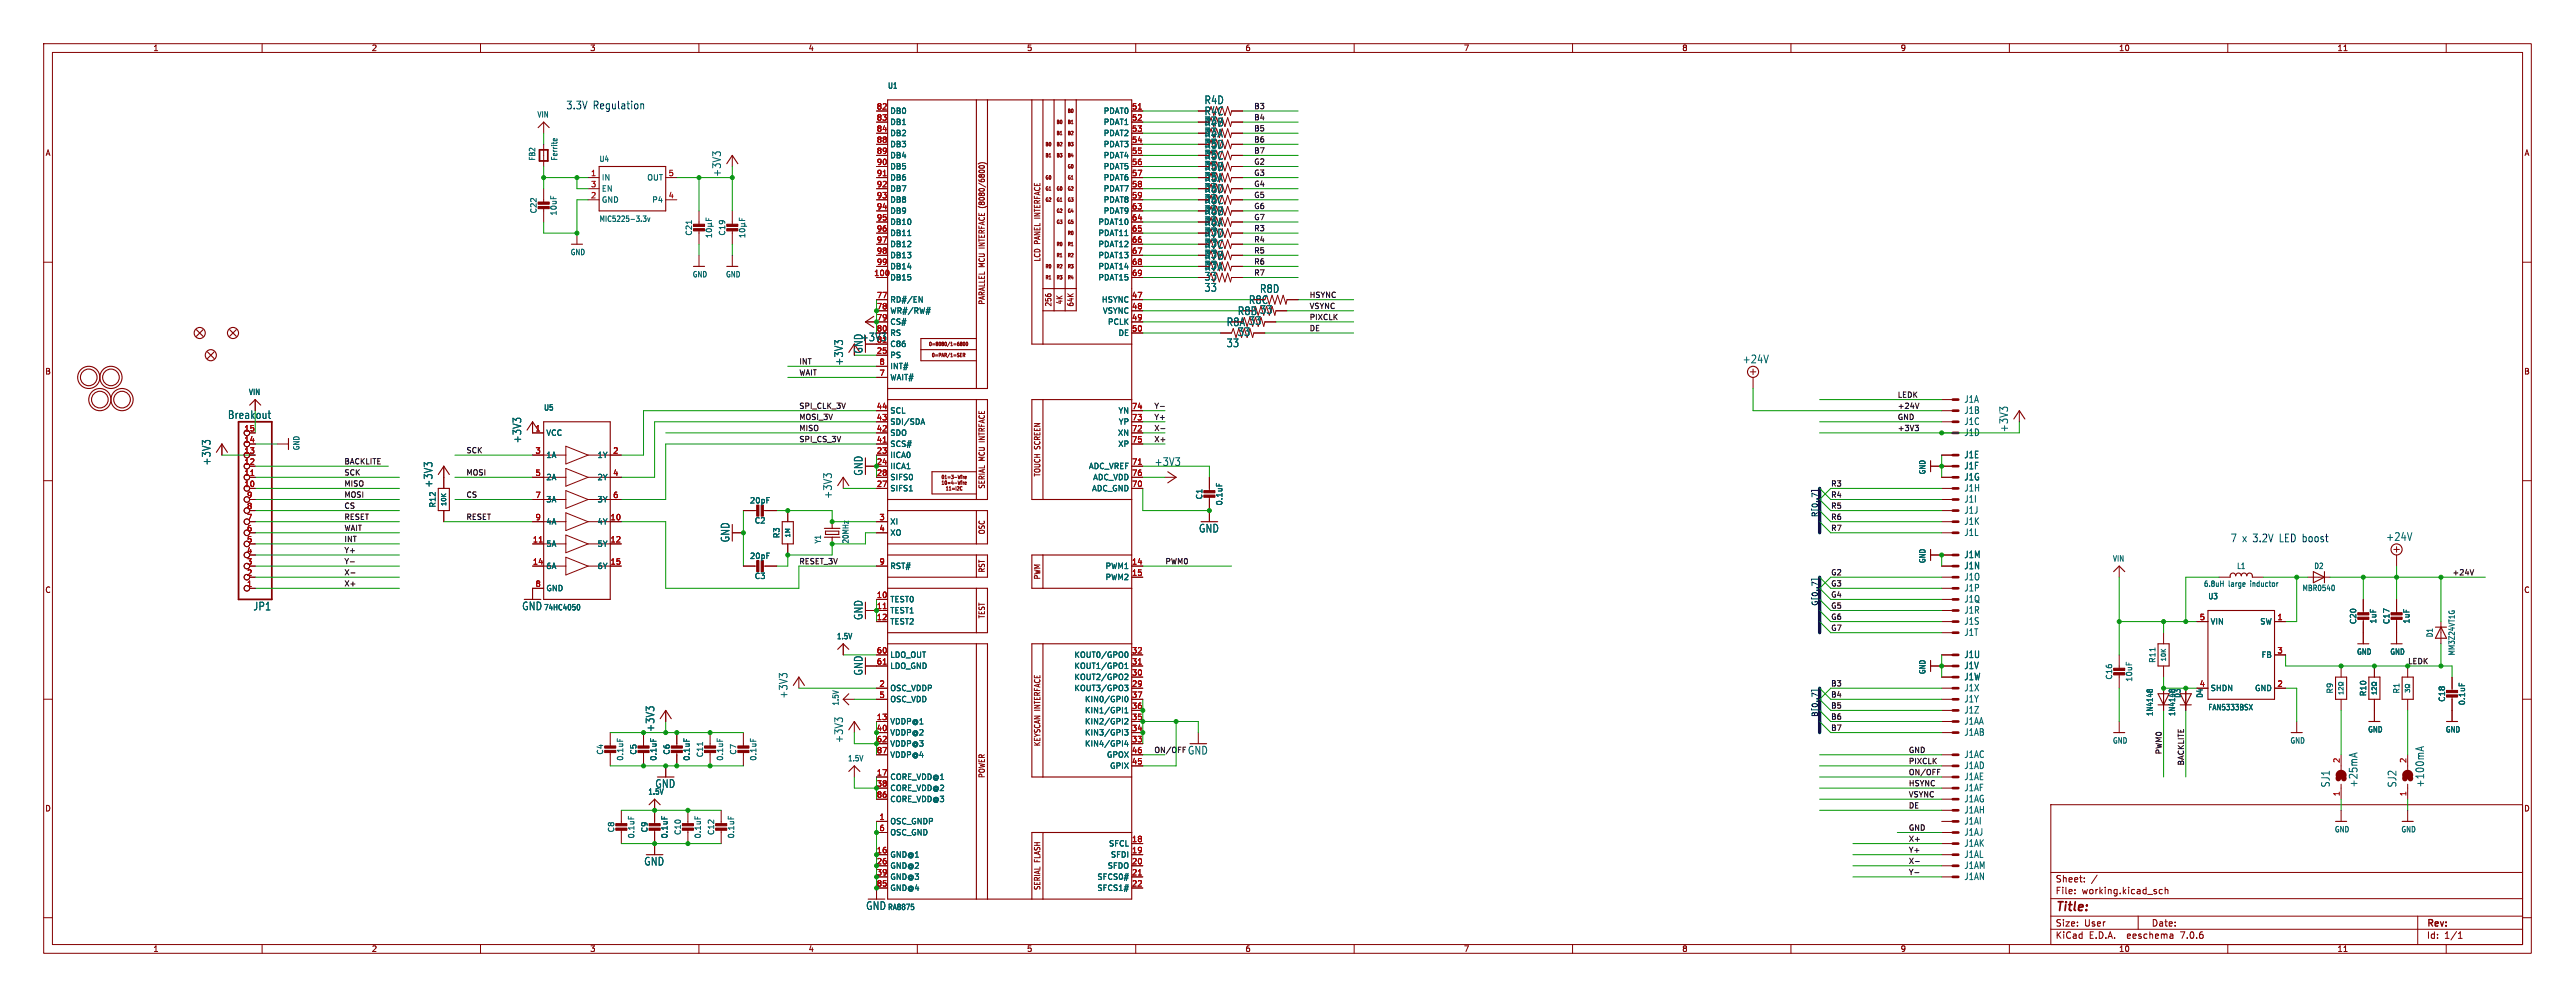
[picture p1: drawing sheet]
<svg xmlns="http://www.w3.org/2000/svg" width="589mm" height="228mm" viewBox="0 0 589 228" stroke-linecap="round" stroke-linejoin="round" font-family="sans-serif">
<defs><g id="words">
<text font-size="2.8" fill="#840000" x="470.5" y="209">Title:</text>
<g font-size="2.5" fill="#0000c2">
<text x="129.5" y="25.2">3.3V</text>
<text x="135.7" y="25.2">Regulation</text>
<text x="510.5" y="124.2">7 x 3.2V</text>
<text x="522" y="124.2">LED boost</text>
</g>
<g font-size="2.5" fill="#006464">
<text x="275.6" y="26.6">R4C</text>
<text x="275.6" y="24">R4D</text>
<text x="275.6" y="28.8">33</text>
<text x="275.6" y="29.1">R4B</text>
<text x="275.6" y="31.7">R4A</text>
<text x="275.6" y="31.4">33</text>
<text x="275.6" y="34.2">R5D</text>
<text x="275.6" y="33.9">33</text>
<text x="165.2" y="40.6" transform="rotate(-90 165.2 40.6)">+3V3</text>
<text x="275.6" y="36.5">33</text>
<text x="275.6" y="39">33</text>
<text x="275.6" y="36.7">R5C</text>
<text x="275.6" y="41.5">33</text>
<text x="275.6" y="39.3">R5B</text>
<text x="275.6" y="41.8">R5A</text>
<text x="275.6" y="44.4">R6D</text>
<text x="275.6" y="46.9">R6C</text>
<text x="275.6" y="44.1">33</text>
<text x="275.6" y="46.6">33</text>
<text x="275.6" y="52">R6A</text>
<text x="275.6" y="49.2">33</text>
<text x="275.6" y="51.7">33</text>
<text x="275.6" y="49.4">R6B</text>
<text x="275.6" y="56.8">33</text>
<text x="275.6" y="54.5">R7D</text>
<text x="275.6" y="59.3">33</text>
<text x="275.6" y="59.6">R7B</text>
<text x="275.6" y="57.1">R7C</text>
<text x="275.6" y="54.2">33</text>
<text x="275.6" y="64.4">33</text>
<text x="275.6" y="62.1">R7A</text>
<text x="275.6" y="61.9">33</text>
<text x="275.6" y="66.9">33</text>
<text x="288.3" y="67.2">R8D</text>
<text x="283.3" y="72.3">R8B 33</text>
<text x="283.3" y="77.1">33</text>
<text x="193.2" y="83.8" transform="rotate(-90 193.2 83.8)">+3V3</text>
<text x="196.9" y="78.3">+3V3</text>
<text x="197.7" y="81" transform="rotate(-90 197.7 81)">GND</text>
<text x="280.7" y="79.6">33</text>
<text x="398.8" y="83.3">+24V</text>
<text x="52.1" y="96.1">Breakout</text>
<text x="119.5" y="101.5" transform="rotate(-90 119.5 101.5)">+3V3</text>
<text x="459.9" y="99" transform="rotate(-90 459.9 99)">+3V3</text>
<text x="48.4" y="106.6" transform="rotate(-90 48.4 106.6)">+3V3</text>
<text x="264.2" y="106.8">+3V3</text>
<text x="99.2" y="111.7" transform="rotate(-90 99.2 111.7)">+3V3</text>
<text x="197.7" y="109" transform="rotate(-90 197.7 109)">GND</text>
<text x="190.6" y="114.2" transform="rotate(-90 190.6 114.2)">+3V3</text>
<text x="167.2" y="124.2" transform="rotate(-90 167.2 124.2)">GND</text>
<text x="274.4" y="122.1">GND</text>
<text x="546.2" y="124">+24V</text>
<text x="57.9" y="139.9">JP1</text>
<text x="119.4" y="139.8">GND</text>
<text x="197.7" y="142" transform="rotate(-90 197.7 142)">GND</text>
<text x="197.7" y="154.7" transform="rotate(-90 197.7 154.7)">GND</text>
<text x="180.5" y="160" transform="rotate(-90 180.5 160)">+3V3</text>
<text x="150" y="167.6" transform="rotate(-90 150 167.6)">+3V3</text>
<text x="193.2" y="170.1" transform="rotate(-90 193.2 170.1)">+3V3</text>
<text x="271.8" y="172.9">GND</text>
<text x="149.9" y="180.5">GND</text>
<text x="533.5" y="180.3" transform="rotate(-90 533.5 180.3)">SJ1</text>
<text x="539.9" y="180.3" transform="rotate(-90 539.9 180.3)">+25mA</text>
<text x="548.8" y="180.3" transform="rotate(-90 548.8 180.3)">SJ2</text>
<text x="555.1" y="180.3" transform="rotate(-90 555.1 180.3)">+100mA</text>
<text x="147.4" y="198.3">GND</text>
<text x="198.2" y="208.4">GND</text>
</g>
<g font-size="2.5" fill="#840000">
<text x="285.8" y="69.8">R8C</text>
<text x="280.7" y="74.8">R8A 33</text>
</g>
<g font-size="2.1" fill="#006464">
<text x="449.6" y="92.4">J1A</text>
<text x="449.6" y="94.9">J1B</text>
<text x="449.6" y="97.4">J1C</text>
<text x="449.6" y="100">J1D</text>
<text x="449.6" y="107.6">J1F</text>
<text x="449.6" y="105.1">J1E</text>
<text x="449.6" y="110.1">J1G</text>
<text x="449.6" y="112.7">J1H</text>
<text x="449.6" y="117.8">J1J</text>
<text x="449.6" y="115.2">J1I</text>
<text x="449.6" y="122.8">J1L</text>
<text x="449.6" y="120.3">J1K</text>
<text x="449.6" y="127.9">J1M</text>
<text x="449.6" y="130.5">J1N</text>
<text x="449.6" y="135.5">J1P</text>
<text x="449.6" y="133">J1O</text>
<text x="449.6" y="138.1">J1Q</text>
<text x="449.6" y="140.6">J1R</text>
<text x="449.6" y="143.2">J1S</text>
<text x="449.6" y="145.7">J1T</text>
<text x="449.6" y="155.9">J1W</text>
<text x="449.6" y="153.3">J1V</text>
<text x="449.6" y="150.8">J1U</text>
<text x="449.6" y="160.9">J1Y</text>
<text x="449.6" y="158.4">J1X</text>
<text x="449.6" y="163.5">J1Z</text>
<text x="449.6" y="166">J1AA</text>
<text x="449.6" y="173.6">J1AC</text>
<text x="449.6" y="168.6">J1AB</text>
<text x="449.6" y="178.7">J1AE</text>
<text x="449.6" y="176.2">J1AD</text>
<text x="449.6" y="183.8">J1AG</text>
<text x="449.6" y="181.3">J1AF</text>
<text x="449.6" y="191.4">J1AJ</text>
<text x="449.6" y="188.9">J1AI</text>
<text x="449.6" y="186.3">J1AH</text>
<text x="449.6" y="194">J1AK</text>
<text x="449.6" y="196.5">J1AL</text>
<text x="449.6" y="199">J1AM</text>
<text x="449.6" y="201.6">J1AN</text>
</g>
<g font-size="2.1" fill="#840000">
<text x="470.5" y="202.1">Sheet:</text>
<text x="470.5" y="204.8">File:</text>
<text x="476.6" y="204.8">working.kicad_sch</text>
<text x="470.5" y="215">KiCad</text>
<text x="470.5" y="212.2">Size:</text>
<text x="477.1" y="212.2">User</text>
<text x="478.2" y="215">E.D.A.</text>
<text x="487.1" y="215">eeschema</text>
<text x="492.5" y="212.2">Date:</text>
<text x="499.5" y="215">7.0.6</text>
<text x="555.5" y="212.4">Rev:</text>
<text x="555.5" y="215">Id:</text>
<text x="559.6" y="215">1/1</text>
</g>
<g font-size="1.8" fill="#840000">
<text x="35" y="11.9">1</text>
<text x="85" y="11.9">2</text>
<text x="135" y="11.9">3</text>
<text x="185" y="11.9">4</text>
<text x="235" y="11.9">5</text>
<text x="285" y="11.9">6</text>
<text x="335" y="11.9">7</text>
<text x="385" y="11.9">8</text>
<text x="435" y="11.9">9</text>
<text x="485" y="11.9">10</text>
<text x="535" y="11.9">11</text>
<text x="10.3" y="35.9">A</text>
<text x="577.8" y="35.9">A</text>
<text x="225.7" y="56.4" transform="rotate(-90 225.7 56.4)">INTERFACE (8080/6800)</text>
<text x="238.4" y="60.1" transform="rotate(-90 238.4 60.1)">LCD PANEL INTERFACE</text>
<text x="225.7" y="69.9" transform="rotate(-90 225.7 69.9)">PARALLEL MCU</text>
<text x="241" y="70.3" transform="rotate(-90 241 70.3)">256</text>
<text x="243.5" y="69.8" transform="rotate(-90 243.5 69.8)">4K</text>
<text x="246.1" y="70.4" transform="rotate(-90 246.1 70.4)">64K</text>
<text x="10.3" y="85.9">B</text>
<text x="577.7" y="85.9">B</text>
<text x="225.7" y="100.7" transform="rotate(-90 225.7 100.7)">INTRFACE</text>
<text x="225.7" y="112.1" transform="rotate(-90 225.7 112.1)">SERIAL MCU</text>
<text x="238.4" y="109.3" transform="rotate(-90 238.4 109.3)">TOUCH SCREEN</text>
<text x="225.7" y="122.5" transform="rotate(-90 225.7 122.5)">OSC</text>
<text x="225.7" y="131.2" transform="rotate(-90 225.7 131.2)">RST</text>
<text x="10.3" y="135.9">C</text>
<text x="238.4" y="132.8" transform="rotate(-90 238.4 132.8)">PWM</text>
<text x="577.7" y="135.9">C</text>
<text x="225.7" y="141.7" transform="rotate(-90 225.7 141.7)">TEST</text>
<text x="238.4" y="171" transform="rotate(-90 238.4 171)">KEYSCAN INTERFACE</text>
<text x="225.7" y="178.2" transform="rotate(-90 225.7 178.2)">POWER</text>
<text x="10.3" y="185.9">D</text>
<text x="577.7" y="185.9">D</text>
<text x="238.4" y="203.9" transform="rotate(-90 238.4 203.9)">SERIAL FLASH</text>
<text x="35" y="218">1</text>
<text x="85" y="218">2</text>
<text x="135" y="218">3</text>
<text x="185" y="218">4</text>
<text x="235" y="218">5</text>
<text x="285" y="218">6</text>
<text x="335" y="218">7</text>
<text x="385" y="218">8</text>
<text x="435" y="218">9</text>
<text x="485" y="218">10</text>
<text x="535" y="218">11</text>
</g>
<g font-size="1.8" fill="#006464">
<text x="203.2" y="20.5">U1</text>
<text x="122.9" y="27.1">VIN</text>
<text x="203.7" y="26.3">DB0</text>
<text x="203.7" y="28.8">DB1</text>
<text x="252.6" y="26.3">PDAT0</text>
<text x="252.6" y="28.8">PDAT1</text>
<text x="203.7" y="31.3">DB2</text>
<text x="203.7" y="33.9">DB3</text>
<text x="252.6" y="31.3">PDAT2</text>
<text x="252.6" y="33.9">PDAT3</text>
<text x="122.7" y="36.9" transform="rotate(-90 122.7 36.9)">FB2</text>
<text x="127.8" y="36.9" transform="rotate(-90 127.8 36.9)">Ferrite</text>
<text x="137.1" y="37.3">U4</text>
<text x="137.7" y="41.5">IN</text>
<text x="148.1" y="41.5">OUT</text>
<text x="203.7" y="36.4">DB4</text>
<text x="203.7" y="39">DB5</text>
<text x="203.7" y="41.5">DB6</text>
<text x="252.6" y="36.4">PDAT4</text>
<text x="252.6" y="39">PDAT5</text>
<text x="252.6" y="41.5">PDAT6</text>
<text x="137.7" y="46.6">GND</text>
<text x="137.7" y="44">EN</text>
<text x="149.2" y="46.6">P4</text>
<text x="203.7" y="44">DB7</text>
<text x="203.7" y="46.6">DB8</text>
<text x="252.6" y="44">PDAT7</text>
<text x="252.6" y="46.6">PDAT8</text>
<text x="123" y="49" transform="rotate(-90 123 49)">C22</text>
<text x="127.6" y="49.4" transform="rotate(-90 127.6 49.4)">10uF</text>
<text x="137.1" y="51">MIC5225-3.3v</text>
<text x="203.7" y="49.1">DB9</text>
<text x="203.7" y="51.7">DB10</text>
<text x="251.4" y="51.7">PDAT10</text>
<text x="252.6" y="49.1">PDAT9</text>
<text x="130.5" y="58.6">GND</text>
<text x="158.6" y="54" transform="rotate(-90 158.6 54)">C21</text>
<text x="166.2" y="54" transform="rotate(-90 166.2 54)">C19</text>
<text x="203.7" y="54.2">DB11</text>
<text x="203.7" y="56.7">DB12</text>
<text x="203.7" y="59.3">DB13</text>
<text x="251.4" y="54.2">PDAT11</text>
<text x="251.4" y="56.7">PDAT12</text>
<text x="251.4" y="59.3">PDAT13</text>
<text x="158.5" y="63.7">GND</text>
<text x="166.1" y="63.7">GND</text>
<text x="203.7" y="64.4">DB15</text>
<text x="203.7" y="61.8">DB14</text>
<text x="251.4" y="61.8">PDAT14</text>
<text x="251.4" y="64.4">PDAT15</text>
<text x="203.7" y="69.4">RD#/EN</text>
<text x="203.7" y="72">WR#/RW#</text>
<text x="252.1" y="69.4">HSYNC</text>
<text x="252.4" y="72">VSYNC</text>
<text x="200.6" y="75.9">80</text>
<text x="203.7" y="74.5">CS#</text>
<text x="203.7" y="77.1">RS</text>
<text x="253.5" y="74.5">PCLK</text>
<text x="256" y="77.1">DE</text>
<text x="200.6" y="78.5">81</text>
<text x="203.7" y="82.1">PS</text>
<text x="203.7" y="79.6">C86</text>
<text x="203.7" y="87.2">WAIT#</text>
<text x="203.7" y="84.7">INT#</text>
<text x="56.9" y="90.6">VIN</text>
<text x="124.4" y="94.1">U5</text>
<text x="203.7" y="94.8">SCL</text>
<text x="256" y="94.8">YN</text>
<text x="125" y="99.9">VCC</text>
<text x="203.7" y="99.9">SDO</text>
<text x="203.7" y="97.4">SDI/SDA</text>
<text x="255.8" y="99.9">XN</text>
<text x="256" y="97.4">YP</text>
<text x="68.7" y="103.2" transform="rotate(-90 68.7 103.2)">GND</text>
<text x="125" y="105">1A</text>
<text x="136.7" y="105">1Y</text>
<text x="203.7" y="105">IICA0</text>
<text x="203.7" y="107.5">IICA1</text>
<text x="203.7" y="102.5">SCS#</text>
<text x="249.2" y="107.5">ADC_VREF</text>
<text x="255.9" y="102.5">XP</text>
<text x="125" y="110.1">2A</text>
<text x="136.7" y="110.1">2Y</text>
<text x="203.7" y="112.6">SIFS1</text>
<text x="203.7" y="110.1">SIFS0</text>
<text x="249.9" y="112.6">ADC_GND</text>
<text x="250.1" y="110.1">ADC_VDD</text>
<text x="441" y="108.7" transform="rotate(-90 441 108.7)">GND</text>
<text x="99.9" y="116.2" transform="rotate(-90 99.9 116.2)">R12</text>
<text x="125" y="115.2">3A</text>
<text x="136.7" y="115.2">3Y</text>
<text x="171.6" y="115.4">20pF</text>
<text x="172.7" y="120">C2</text>
<text x="275.4" y="114.4" transform="rotate(-90 275.4 114.4)">C1</text>
<text x="280" y="115.8" transform="rotate(-90 280 115.8)">0.1uF</text>
<text x="125" y="125.3">5A</text>
<text x="125" y="120.2">4A</text>
<text x="136.7" y="120.2">4Y</text>
<text x="136.7" y="125.3">5Y</text>
<text x="178.7" y="123.3" transform="rotate(-90 178.7 123.3)">R3</text>
<text x="188.1" y="124.5" transform="rotate(-90 188.1 124.5)">Y1</text>
<text x="194.5" y="124.5" transform="rotate(-90 194.5 124.5)">20MHz</text>
<text x="203.7" y="120.2">XI</text>
<text x="203.7" y="122.8">XO</text>
<text x="125" y="130.4">6A</text>
<text x="136.7" y="130.4">6Y</text>
<text x="171.6" y="128.1">20pF</text>
<text x="203.7" y="130.4">RST#</text>
<text x="253" y="130.4">PWM1</text>
<text x="441" y="129" transform="rotate(-90 441 129)">GND</text>
<text x="483.6" y="128.7">VIN</text>
<text x="512" y="130.4">L1</text>
<text x="529.7" y="130.4">D2</text>
<text x="125" y="135.5">GND</text>
<text x="172.7" y="132.7">C3</text>
<text x="253" y="132.9">PWM2</text>
<text x="504.4" y="134.5">6.8uH</text>
<text x="505.4" y="137.3">U3</text>
<text x="510.2" y="134.5">large</text>
<text x="515.3" y="134.5">inductor</text>
<text x="527" y="135.4">MBR0540</text>
<text x="124.4" y="139.9">74HC4050</text>
<text x="203.7" y="138">TEST0</text>
<text x="203.7" y="140.6">TEST1</text>
<text x="203.7" y="143.1">TEST2</text>
<text x="506" y="143.1">VIN</text>
<text x="517.3" y="143.1">SW</text>
<text x="539.6" y="142.9" transform="rotate(-90 539.6 142.9)">C20</text>
<text x="544.2" y="142.8" transform="rotate(-90 544.2 142.8)">1uF</text>
<text x="547.2" y="142.9" transform="rotate(-90 547.2 142.9)">C17</text>
<text x="551.8" y="142.8" transform="rotate(-90 551.8 142.8)">1uF</text>
<text x="191.5" y="146.5">1.5V</text>
<text x="557.1" y="146" transform="rotate(-90 557.1 146)">D1</text>
<text x="203.7" y="150.7">LDO_OUT</text>
<text x="203.7" y="153.3">LDO_GND</text>
<text x="245.9" y="155.8">KOUT2/GPO2</text>
<text x="245.9" y="153.3">KOUT1/GPO1</text>
<text x="245.9" y="150.7">KOUT0/GPO0</text>
<text x="441" y="154.4" transform="rotate(-90 441 154.4)">GND</text>
<text x="483.7" y="155.6" transform="rotate(-90 483.7 155.6)">C16</text>
<text x="493.6" y="151.8" transform="rotate(-90 493.6 151.8)">R11</text>
<text x="517.6" y="150.7">FB</text>
<text x="539.5" y="150">GND</text>
<text x="547.1" y="150">GND</text>
<text x="562.2" y="150.1" transform="rotate(-90 562.2 150.1)">MM3Z24VT1G</text>
<text x="192.2" y="161.6" transform="rotate(-90 192.2 161.6)">1.5V</text>
<text x="203.7" y="158.3">OSC_VDDP</text>
<text x="203.7" y="160.9">OSC_VDD</text>
<text x="245.9" y="158.3">KOUT3/GPO3</text>
<text x="248.3" y="160.9">KIN0/GPI0</text>
<text x="488.3" y="156.1" transform="rotate(-90 488.3 156.1)">10uF</text>
<text x="499.4" y="159.8" transform="rotate(-90 499.4 159.8)">D3</text>
<text x="504.5" y="159.8" transform="rotate(-90 504.5 159.8)">D4</text>
<text x="506" y="158.3">SHDN</text>
<text x="516.1" y="158.3">GND</text>
<text x="534.3" y="158.8" transform="rotate(-90 534.3 158.8)">R9</text>
<text x="541.9" y="159.4" transform="rotate(-90 541.9 159.4)">R10</text>
<text x="549.5" y="158.8" transform="rotate(-90 549.5 158.8)">R1</text>
<text x="559.9" y="160.7" transform="rotate(-90 559.9 160.7)">C18</text>
<text x="564.5" y="161.5" transform="rotate(-90 564.5 161.5)">0.1uF</text>
<text x="203.7" y="166">VDDP@1</text>
<text x="248.3" y="166">KIN2/GPI2</text>
<text x="248.3" y="163.4">KIN1/GPI1</text>
<text x="493" y="164" transform="rotate(-90 493 164)">1N4148</text>
<text x="498.1" y="164" transform="rotate(-90 498.1 164)">1N4148</text>
<text x="505.4" y="162.7">FAN5333BSX</text>
<text x="542" y="167.8">GND</text>
<text x="559.8" y="167.8">GND</text>
<text x="138.3" y="172.8" transform="rotate(-90 138.3 172.8)">C4</text>
<text x="145.9" y="172.8" transform="rotate(-90 145.9 172.8)">C5</text>
<text x="153.5" y="172.8" transform="rotate(-90 153.5 172.8)">C6</text>
<text x="161.1" y="173.4" transform="rotate(-90 161.1 173.4)">C11</text>
<text x="168.8" y="172.8" transform="rotate(-90 168.8 172.8)">C7</text>
<text x="203.7" y="168.5">VDDP@2</text>
<text x="203.7" y="171">VDDP@3</text>
<text x="203.7" y="173.6">VDDP@4</text>
<text x="248.3" y="171">KIN4/GPI4</text>
<text x="248.3" y="168.5">KIN3/GPI3</text>
<text x="253.3" y="173.6">GPOX</text>
<text x="483.6" y="170.3">GND</text>
<text x="524.2" y="170.3">GND</text>
<text x="142.9" y="174.2" transform="rotate(-90 142.9 174.2)">0.1uF</text>
<text x="150.5" y="174.2" transform="rotate(-90 150.5 174.2)">0.1uF</text>
<text x="158.1" y="174.2" transform="rotate(-90 158.1 174.2)">0.1uF</text>
<text x="165.7" y="174.2" transform="rotate(-90 165.7 174.2)">0.1uF</text>
<text x="173.3" y="174.2" transform="rotate(-90 173.3 174.2)">0.1uF</text>
<text x="194" y="174.4">1.5V</text>
<text x="203.7" y="178.7">CORE_VDD@1</text>
<text x="254" y="176.1">GPIX</text>
<text x="148.3" y="182">1.5V</text>
<text x="203.7" y="181.2">CORE_VDD@2</text>
<text x="203.7" y="183.7">CORE_VDD@3</text>
<text x="140.8" y="190.6" transform="rotate(-90 140.8 190.6)">C8</text>
<text x="145.4" y="192" transform="rotate(-90 145.4 192)">0.1uF</text>
<text x="148.4" y="190.6" transform="rotate(-90 148.4 190.6)">C9</text>
<text x="153" y="192" transform="rotate(-90 153 192)">0.1uF</text>
<text x="156.1" y="191.2" transform="rotate(-90 156.1 191.2)">C10</text>
<text x="160.6" y="192" transform="rotate(-90 160.6 192)">0.1uF</text>
<text x="163.7" y="191.2" transform="rotate(-90 163.7 191.2)">C12</text>
<text x="168.3" y="192" transform="rotate(-90 168.3 192)">0.1uF</text>
<text x="203.7" y="188.8">OSC_GNDP</text>
<text x="203.7" y="191.4">OSC_GND</text>
<text x="534.4" y="190.7">GND</text>
<text x="549.6" y="190.7">GND</text>
<text x="203.7" y="196.4">GND@1</text>
<text x="253.8" y="193.9">SFCL</text>
<text x="254.2" y="196.4">SFDI</text>
<text x="203.7" y="199">GND@2</text>
<text x="203.7" y="201.5">GND@3</text>
<text x="251.1" y="201.5">SFCS0#</text>
<text x="253.5" y="199">SFDO</text>
<text x="203.2" y="208.4">RA8875</text>
<text x="203.7" y="204.1">GND@4</text>
<text x="251.1" y="204.1">SFCS1#</text>
</g>
<g font-size="1.8" fill="#a90000">
<text x="200.6" y="25.1">82</text>
<text x="200.6" y="27.7">83</text>
<text x="259" y="25.1">51</text>
<text x="259" y="27.7">52</text>
<text x="200.6" y="30.2">84</text>
<text x="200.6" y="32.8">88</text>
<text x="200.6" y="35.3">89</text>
<text x="259" y="30.2">53</text>
<text x="259" y="32.8">54</text>
<text x="259" y="35.3">55</text>
<text x="135.2" y="40.4">1</text>
<text x="153" y="40.4">5</text>
<text x="200.6" y="37.8">90</text>
<text x="200.6" y="40.4">91</text>
<text x="259" y="37.8">56</text>
<text x="259" y="40.4">57</text>
<text x="135.2" y="45.5">2</text>
<text x="135.2" y="42.9">3</text>
<text x="153" y="45.5">4</text>
<text x="200.6" y="42.9">92</text>
<text x="200.6" y="45.5">93</text>
<text x="259" y="42.9">58</text>
<text x="259" y="45.5">59</text>
<text x="200.6" y="48">94</text>
<text x="200.6" y="50.5">95</text>
<text x="200.6" y="53.1">96</text>
<text x="259" y="48">63</text>
<text x="259" y="50.5">64</text>
<text x="259" y="53.1">65</text>
<text x="200.6" y="55.6">97</text>
<text x="200.6" y="58.2">98</text>
<text x="259" y="55.6">66</text>
<text x="259" y="58.2">67</text>
<text x="200" y="63.2">100</text>
<text x="200.6" y="60.7">99</text>
<text x="259" y="60.7">68</text>
<text x="259" y="63.2">69</text>
<text x="200.6" y="68.3">77</text>
<text x="200.6" y="70.9">78</text>
<text x="259" y="68.3">47</text>
<text x="259" y="70.9">48</text>
<text x="200.6" y="73.4">79</text>
<text x="259" y="73.4">49</text>
<text x="259" y="75.9">50</text>
<text x="200.6" y="81">25</text>
<text x="201.2" y="83.6">8</text>
<text x="201.2" y="86.1">7</text>
<text x="200.6" y="93.7">44</text>
<text x="259" y="93.7">74</text>
<text x="55.8" y="101.3">14</text>
<text x="55.8" y="98.8">15</text>
<text x="122.5" y="98.8">1</text>
<text x="200.6" y="101.3">41</text>
<text x="200.6" y="98.8">42</text>
<text x="200.6" y="96.3">43</text>
<text x="259" y="98.8">72</text>
<text x="259" y="96.3">73</text>
<text x="259" y="101.3">75</text>
<text x="55.8" y="106.4">12</text>
<text x="55.8" y="103.9">13</text>
<text x="122.5" y="103.9">3</text>
<text x="140.3" y="103.9">2</text>
<text x="200.6" y="103.9">23</text>
<text x="200.6" y="106.4">24</text>
<text x="259" y="106.4">71</text>
<text x="55.8" y="111.5">10</text>
<text x="55.8" y="109">11</text>
<text x="122.5" y="109">5</text>
<text x="140.3" y="109">4</text>
<text x="200.6" y="111.5">27</text>
<text x="200.6" y="109">28</text>
<text x="259" y="111.5">70</text>
<text x="259" y="109">76</text>
<text x="56.4" y="119.1">7</text>
<text x="56.4" y="116.6">8</text>
<text x="56.4" y="114">9</text>
<text x="122.5" y="114">7</text>
<text x="122.5" y="119.1">9</text>
<text x="139.7" y="119.1">10</text>
<text x="140.3" y="114">6</text>
<text x="201.2" y="119.1">3</text>
<text x="56.4" y="124.2">5</text>
<text x="56.4" y="121.7">6</text>
<text x="121.9" y="124.2">11</text>
<text x="139.7" y="124.2">12</text>
<text x="201.2" y="121.7">4</text>
<text x="56.4" y="131.8">2</text>
<text x="56.4" y="129.3">3</text>
<text x="56.4" y="126.7">4</text>
<text x="121.9" y="129.3">14</text>
<text x="139.7" y="129.3">15</text>
<text x="201.2" y="129.3">9</text>
<text x="259" y="129.3">14</text>
<text x="259" y="131.8">15</text>
<text x="56.4" y="134.4">1</text>
<text x="122.5" y="134.4">8</text>
<text x="200.6" y="136.9">10</text>
<text x="200.6" y="139.4">11</text>
<text x="200.6" y="142">12</text>
<text x="503.5" y="142">5</text>
<text x="521.3" y="142">1</text>
<text x="200.6" y="149.6">60</text>
<text x="259" y="149.6">32</text>
<text x="521.3" y="149.6">3</text>
<text x="200.6" y="152.1">61</text>
<text x="259" y="154.7">30</text>
<text x="259" y="152.1">31</text>
<text x="201.2" y="157.2">2</text>
<text x="201.2" y="159.8">5</text>
<text x="259" y="157.2">29</text>
<text x="259" y="159.8">37</text>
<text x="503.5" y="157.2">4</text>
<text x="521.3" y="157.2">2</text>
<text x="200.6" y="164.8">13</text>
<text x="200.6" y="167.4">40</text>
<text x="259" y="167.4">34</text>
<text x="259" y="164.8">35</text>
<text x="259" y="162.3">36</text>
<text x="200.6" y="169.9">62</text>
<text x="200.6" y="172.5">87</text>
<text x="259" y="169.9">33</text>
<text x="259" y="172.5">46</text>
<text x="200.6" y="177.5">17</text>
<text x="259" y="175">45</text>
<text x="535.7" y="174.7" transform="rotate(-90 535.7 174.7)">2</text>
<text x="550.9" y="174.7" transform="rotate(-90 550.9 174.7)">2</text>
<text x="200.6" y="180.1">38</text>
<text x="200.6" y="182.6">86</text>
<text x="535.7" y="182.3" transform="rotate(-90 535.7 182.3)">1</text>
<text x="550.9" y="182.3" transform="rotate(-90 550.9 182.3)">1</text>
<text x="201.2" y="187.7">1</text>
<text x="201.2" y="190.2">6</text>
<text x="200.6" y="195.3">16</text>
<text x="200.6" y="197.9">26</text>
<text x="259" y="192.8">18</text>
<text x="259" y="195.3">19</text>
<text x="259" y="197.9">20</text>
<text x="200.6" y="200.4">39</text>
<text x="200.6" y="202.9">85</text>
<text x="259" y="200.4">21</text>
<text x="259" y="202.9">22</text>
</g>
<g font-size="1.7" fill="#0f0f0f">
<text x="287" y="25.1">B3</text>
<text x="287" y="27.6">B4</text>
<text x="287" y="32.7">B6</text>
<text x="287" y="30.1">B5</text>
<text x="287" y="35.2">B7</text>
<text x="287" y="37.8">G2</text>
<text x="287" y="40.3">G3</text>
<text x="287" y="42.8">G4</text>
<text x="287" y="47.9">G6</text>
<text x="287" y="45.4">G5</text>
<text x="287" y="50.5">G7</text>
<text x="287" y="53">R3</text>
<text x="287" y="55.5">R4</text>
<text x="287" y="58.1">R5</text>
<text x="287" y="60.6">R6</text>
<text x="287" y="63.2">R7</text>
<text x="299.7" y="68.2">HSYNC</text>
<text x="299.7" y="70.8">VSYNC</text>
<text x="299.7" y="75.9">DE</text>
<text x="299.7" y="73.3">PIXCLK</text>
<text x="182.9" y="83.5">INT</text>
<text x="182.9" y="86">WAIT</text>
<text x="182.9" y="93.6">SPI_CLK_3V</text>
<text x="264.2" y="93.6">Y-</text>
<text x="434.3" y="91.1">LEDK</text>
<text x="434.3" y="93.6">+24V</text>
<text x="182.9" y="98.7">MISO</text>
<text x="182.9" y="101.3">SPI_CS_3V</text>
<text x="182.9" y="96.2">MOSI_3V</text>
<text x="264.2" y="101.3">X+</text>
<text x="264.2" y="98.7">X-</text>
<text x="264.2" y="96.2">Y+</text>
<text x="434.3" y="96.2">GND</text>
<text x="434.3" y="98.7">+3V3</text>
<text x="78.7" y="106.3">BACKLITE</text>
<text x="106.7" y="103.8">SCK</text>
<text x="78.7" y="114">MOSI</text>
<text x="78.7" y="111.4">MISO</text>
<text x="78.7" y="108.9">SCK</text>
<text x="106.7" y="108.9">MOSI</text>
<text x="106.7" y="114">CS</text>
<text x="419.1" y="111.4">R3</text>
<text x="419.1" y="114">R4</text>
<text x="78.7" y="116.5">CS</text>
<text x="78.7" y="119">RESET</text>
<text x="106.7" y="119">RESET</text>
<text x="419.1" y="119">R6</text>
<text x="419.1" y="116.5">R5</text>
<text x="78.7" y="124.1">INT</text>
<text x="78.7" y="121.6">WAIT</text>
<text x="419.1" y="121.6">R7</text>
<text x="78.7" y="126.7">Y+</text>
<text x="78.7" y="131.7">X-</text>
<text x="78.7" y="129.2">Y-</text>
<text x="182.9" y="129.2">RESET_3V</text>
<text x="266.7" y="129.2">PWM0</text>
<text x="419.1" y="131.7">G2</text>
<text x="561.3" y="131.7">+24V</text>
<text x="78.7" y="134.3">X+</text>
<text x="419.1" y="134.3">G3</text>
<text x="419.1" y="136.8">G4</text>
<text x="419.1" y="141.9">G6</text>
<text x="419.1" y="139.4">G5</text>
<text x="419.1" y="144.4">G7</text>
<text x="551.2" y="152.1">LEDK</text>
<text x="419.1" y="157.1">B3</text>
<text x="419.1" y="159.7">B4</text>
<text x="419.1" y="164.8">B6</text>
<text x="419.1" y="162.2">B5</text>
<text x="419.1" y="167.3">B7</text>
<text x="264.2" y="172.4">ON/OFF</text>
<text x="436.9" y="172.4">GND</text>
<text x="495" y="172.7" transform="rotate(-90 495 172.7)">PWM0</text>
<text x="436.9" y="174.9">PIXCLK</text>
<text x="436.9" y="177.5">ON/OFF</text>
<text x="436.9" y="180">HSYNC</text>
<text x="500" y="175.3" transform="rotate(-90 500 175.3)">BACKLITE</text>
<text x="436.9" y="182.5">VSYNC</text>
<text x="436.9" y="185.1">DE</text>
<text x="436.9" y="190.2">GND</text>
<text x="436.9" y="197.8">X-</text>
<text x="436.9" y="195.2">Y+</text>
<text x="436.9" y="192.7">X+</text>
<text x="436.9" y="200.3">Y-</text>
</g>
<g font-size="1.7" fill="#000084">
<text x="416.2" y="118.4" transform="rotate(-90 416.2 118.4)">R[0..7]</text>
<text x="416.2" y="138.7" transform="rotate(-90 416.2 138.7)">G[0..7]</text>
<text x="416.2" y="164.1" transform="rotate(-90 416.2 164.1)">B[0..7]</text>
</g>
<g font-size="1.4" fill="#006464">
<text x="102.4" y="116" transform="rotate(-90 102.4 116)">10K</text>
<text x="181.2" y="123.2" transform="rotate(-90 181.2 123.2)">1M</text>
<text x="496.1" y="151.5" transform="rotate(-90 496.1 151.5)">10K</text>
</g>
<g font-size="1.1" fill="#840000">
<text x="241.7" y="28.6">B0</text>
<text x="244.3" y="26">B0</text>
<text x="244.3" y="28.6">B1</text>
<text x="239.2" y="33.7">B0</text>
<text x="241.7" y="31.1">B1</text>
<text x="241.7" y="33.7">B2</text>
<text x="244.3" y="31.1">B2</text>
<text x="244.3" y="33.7">B3</text>
<text x="239.2" y="36.2">B1</text>
<text x="239.2" y="41.3">G0</text>
<text x="241.7" y="36.2">B3</text>
<text x="244.3" y="36.2">B4</text>
<text x="244.3" y="38.7">G0</text>
<text x="244.3" y="41.3">G1</text>
<text x="239.2" y="43.8">G1</text>
<text x="239.2" y="46.4">G2</text>
<text x="241.7" y="43.8">G0</text>
<text x="241.7" y="46.4">G1</text>
<text x="244.3" y="43.8">G2</text>
<text x="244.3" y="46.4">G3</text>
<text x="241.7" y="48.9">G2</text>
<text x="241.7" y="51.4">G3</text>
<text x="244.3" y="48.9">G4</text>
<text x="244.3" y="51.4">G5</text>
<text x="244.3" y="54">R0</text>
<text x="241.7" y="56.5">R0</text>
<text x="241.7" y="59.1">R1</text>
<text x="244.3" y="56.5">R1</text>
<text x="244.3" y="59.1">R2</text>
<text x="239.2" y="61.6">R0</text>
<text x="239.2" y="64.1">R1</text>
<text x="241.7" y="61.6">R2</text>
<text x="241.7" y="64.1">R3</text>
<text x="244.3" y="61.6">R3</text>
<text x="244.3" y="64.1">R4</text>
<text x="212.5" y="79.4">0=8080/1=6800</text>
<text x="213.2" y="81.9">0=PAR/1=SER</text>
</g>
</g></defs>
<g fill="none" stroke="#840000" stroke-width=".23">
<path d="M10 10h569.5v208.1h-569.5zM12 12h565.5v204.1h-565.5zM60 10v2M110 10v2M160 10v2M210 10v2M260 10v2M310 10v2M360 10v2M410 10v2M460 10v2M510 10v2"/>
<path d="M536.6 11.6h.7M560 10v2M124.5 27.9v2.6M124.5 33v5.1M167.6 35.6v2.5M200.7 25.4h2.5M200.7 27.9h2.5M200.7 30.5h2.5M200.7 33h2.5M200.7 35.6h2.5M200.7 38.1h2.5M223.9 37.5a1.65 1.65 0 0 1 1.9 0"/>
<path d="M224.2 38l.4-.1 .7 .1M259.1 25.4h2.5M259.1 27.9h2.5M259.1 30.5h2.5M259.1 33h2.5M259.1 35.6h2.5M259.1 38.1h2.5M274.3 25.4h2.6M274.3 27.9h2.6M274.3 30.5h2.6M274.3 33h2.6M274.3 35.6h2.6"/>
<path d="M274.3 38.1h2.6M284.5 27.9h-2.6l-.2 1.1-.6-2.1-.7 2.1M284.5 25.4h-2.6l-.2 1-.6-2-.7 2M284.5 30.5h-2.6l-.2 1-.6-2-.7 2M284.5 33h-2.6l-.2 1-.6-2-.7 2M284.5 35.6h-2.6l-.2 1-.6-2.1-.7 2.1M284.5 38.1h-2.6l-.2 1-.6-2-.7 2M10 60h2M124.5 43.2v3.3M124.5 47.5v3.3M132.1 53.3v2.6M134.6 45.7h2.6"/>
<path d="M134.6 40.6h2.6M134.6 43.2h2.6M152.4 45.7h2.5M152.4 40.6h2.5M160 48.3v3.3M160 52.6v3.3M160 58.4v2.6M167.6 48.3v3.3M167.6 52.6v3.3M167.6 58.4v2.6M200.7 53.3h2.5M200.7 45.7h2.5"/>
<path d="M200.7 48.3h2.5M200.7 55.9h2.5M200.7 58.4h2.5M200.7 40.6h2.5M200.7 43.2h2.5M200.7 50.8h2.5M259.1 53.3h2.5M259.1 45.7h2.5M259.1 48.3h2.5M259.1 55.9h2.5M259.1 58.4h2.5M259.1 40.6h2.5"/>
<path d="M259.1 43.2h2.5M259.1 50.8h2.5M274.3 53.3h2.6M274.3 45.7h2.6M274.3 48.3h2.6M274.3 55.9h2.6M274.3 58.4h2.6M274.3 40.6h2.6M274.3 43.2h2.6M274.3 50.8h2.6M284.5 53.3h-2.6l-.2 1.1-.6-2.1-.7 2.1M284.5 45.7h-2.6l-.2 1-.6-2-.7 2"/>
<path d="M284.5 48.3h-2.6l-.2 1-.6-2.1-.7 2.1M284.5 55.9h-2.6l-.2 1-.6-2-.7 2M284.5 58.4h-2.6l-.2 1-.6-2-.7 2M284.5 40.6h-2.6l-.2 1.1-.6-2.1-.7 2.1M284.5 43.2h-2.6l-.2 1-.6-2-.7 2M284.5 50.8h-2.6l-.2 1-.6-2-.7 2M577.5 60h2M198.1 73.7h5.1M200.7 68.6h2.5M200.7 71.1h2.5M200.7 76.2h2.5M200.7 61h2.5"/>
<path d="M200.7 78.7h2.5M219.8 78.5h.1M219.8 78.5l.1 .1M219.9 78.7l.1 .4 .2-.1v-.3M219.9 78.6h.1M219.9 78.4l-.1 .1M219.9 78.3v.1M219.9 78.3h.3M219.9 78.7h.1M220 78.6h.1M220 78.6l-.1 .1M220.1 78.6l.1 .1"/>
<path d="M220.2 78.3v.1M220.2 78.6h-.1M220.2 78.7h.1M220.2 78.4v.1M220.2 78.6h.1M220.2 78.5h.1M220.2 78.5v.1M220.6 78.4a.39 .39 0 0 0-.2 .4 .39 .39 0 0 0 .4 .3v-.7M220.6 78.3h.2M220.6 78.3v.1M220.8 78.3v.1M221.2 78.3h.1a.38 .38 0 0 1 .3 .4 .38 .38 0 0 1-.4 .3z"/>
<path d="M239.9 67.3h.6M259.1 68.6h2.5M259.1 71.1h2.5M259.1 76.2h2.5M259.1 61h2.5M259.1 63.5h2.5M259.1 73.7h2.5M274.3 61h2.6M274.3 63.5h2.6M278.5 62.5l.6 2 .7-2 .6 2 .7-2 .6 2 .2-1h2.6M279.4 76.2h2.5l.4-1 .7 2M284.5 61h-2.6l-.2 1-.6-2.1-.7 2.1"/>
<path d="M286.1 75.2l.7 2 .2-1h2.6M288.7 72.6l.6 2.1 .3-1h2.5M291.2 70.1l.6 2 .3-1h2.5M297.2 68.6h-2.6l-.2 1-.6-2-.7 2-.6-2-.7 2-.6-2-.6 2M57.1 99.1h1.3M58.4 91.4v2.6M121.9 96.5v2.6h2.6M200.7 81.3h2.5M200.7 99.1h2.5M200.7 96.5h2.5M200.7 94h2.5M200.7 86.4h2.5"/>
<path d="M200.7 83.8h2.5M219.9 81.2h.2M219.9 81.6h.3M219.9 80.8h.3M220.5 81.3l.3-.1v-.3l-.3-.1v.8M220.7 81.3l.2 .3M259.1 99.1h2.5M259.1 96.5h2.5M259.1 94h2.5M400.7 85.1h1.3M401.3 84.5v1.2M401.3 86.4v2.5"/>
<path d="M444.5 99.1h2.5M444.5 96.5h2.5M444.5 94h2.5M444.5 91.4h2.5M462.3 94v2.5M10 110h2M50.8 101.6v2.5M57.1 109.2h1.3M57.1 104.1h1.3M57.1 106.7h1.3M57.1 111.8h1.3M57.1 119.4h1.3"/>
<path d="M57.1 101.6h1.3M57.1 116.8h1.3M57.1 114.3h1.3M63.5 101.6h2.5M101.6 106.7v5.1M101.6 116.8v2.6M121.9 109.2h7.6M121.9 104.1h7.6M121.9 119.4h7.6M121.9 114.3h7.6M129.5 102.1l5.1 2-5.1 2.1zM129.5 107.2l5.1 2-5.1 2.1z"/>
<path d="M129.5 112.3l5.1 2-5.1 2zM129.5 117.3l5.1 2.1-5.1 2zM134.6 109.2h7.6M134.6 104.1h7.6M134.6 119.4h7.6M134.6 114.3h7.6M170.2 116.8h3.3M174.5 116.8h3.3M180.3 116.8v2.6M190.5 119.4h.1M193 109.2v2.6M198.1 106.7h5.1"/>
<path d="M200.7 109.2h2.5M200.7 104.1h2.5M200.7 111.8h2.5M200.7 119.4h2.5M200.7 101.6h2.5M215.7 110.9h.4M215.7 110.3l.2-.3v.9M215.8 108.8v-.1a.38 .38 0 0 1 .3 .4 .38 .38 0 0 1-.4 .4zM216.3 109.5h.4M216.3 109l.2-.3v.8M216.4 110.8a.39 .39 0 0 1-.1-.4 .39 .39 0 0 1 .3-.3v.7M216.4 110.8h.1"/>
<path d="M216.4 110.8h.2M216.6 112.2h.4M216.6 111.6l.2-.2v.8M216.6 110.8h.1M217 109.1h.5M217 109.4h.5M217 110.4h.5M217 110.7h.5M217.3 112.2h.4M217.3 111.6l.2-.2v.8M217.8 108.7h.4l-.2 .3 .2 .1v.4M217.8 109.5h.1"/>
<path d="M217.8 109.5h.4M218 111.7h.5M218 112h.5M218 110l-.2 .6h.5M218.2 110.3v.6M218.2 109.5h.1M218.5 109.2h.5M218.5 110.5h.5M218.9 111.4v.8M219.1 111.4h.3l.1 .2-.4 .6h.4M219.3 108.7l.2 .8 .1-.5 .1 .5 .2-.8M219.3 110l.2 .9 .1-.6 .1 .6 .2-.9"/>
<path d="M220.2 108.7v.1M220.2 109v.5M220.2 110v.1M220.2 110.3v.6M220.2 111.4a.37 .37 0 0 0-.4 .4 .37 .37 0 0 0 .4 .3M220.2 112.1h.1M220.5 109v.5M220.5 110.3v.6M220.7 109l-.2 .2M220.7 110.3l-.2 .2M220.9 109.3l.3-.1v-.2l-.3 .1v.4h.3M220.9 110.6l.3-.1v-.1h-.3v.4h.3"/>
<path d="M259.1 109.2h2.5M259.1 106.7h2.5M259.1 111.8h2.5M259.1 101.6h2.5M266.7 109.2h2.5M276.9 109.2v3.3M276.9 113.5v5.9M442 106.7h5M444.5 109.2h2.5M444.5 104.1h2.5M444.5 111.8h2.5M444.5 119.4h2.5"/>
<path d="M444.5 116.8h2.5M444.5 114.3h2.5M577.5 110h2M57.1 132.1h1.3M57.1 127h1.3M57.1 129.5h1.3M57.1 121.9h1.3M57.1 134.6h1.3M57.1 124.5h1.3M121.9 129.5h7.6M121.9 124.5h7.6M124.5 134.6h-2.6v2.6"/>
<path d="M129.5 122.4l5.1 2.1-5.1 2zM129.5 127.5l5.1 2-5.1 2.1zM134.6 129.5h7.6M134.6 124.5h7.6M167.6 121.9h2.6M170.2 129.5h3.3M174.5 129.5h3.3M180.3 124.5v2.5M190.5 124.5h.1M198.1 139.7h5.1M200.7 137.2h2.5M200.7 129.5h2.5"/>
<path d="M200.7 121.9h2.5M259.1 132.1h2.5M259.1 129.5h2.5M442 127h5M444.5 132.1h2.5M444.5 137.2h2.5M444.5 139.7h2.5M444.5 129.5h2.5M444.5 121.9h2.5M444.5 134.6h2.5M485.1 129.5v2.6M508 132.1h2.5"/>
<path d="M515.6 132.1h2.6M528.3 132.1h5.1M541 137.2v3.3M548 125.7h1.3M548.6 125.1v1.3M548.6 127v2.5M548.6 137.2v3.3M10 160h2M182.9 154.9v2.6M193 147.3v2.6M198.1 152.4h5.1M200.7 142.2h2.5"/>
<path d="M200.7 157.5h2.5M200.7 149.9h2.5M259.1 157.5h2.5M259.1 149.9h2.5M259.1 154.9h2.5M259.1 152.4h2.5M442 152.4h5M444.5 142.2h2.5M444.5 157.5h2.5M444.5 149.9h2.5M444.5 154.9h2.5M444.5 144.8h2.5"/>
<path d="M485.1 149.9v3.3M485.1 154.2v3.3M495.3 144.8v2.5M495.3 152.4v2.5M495.3 157.5v5.1M500.4 157.5v5.1M502.9 142.2h2.6M502.9 157.5h2.6M520.7 142.2h2.5M520.7 157.5h2.5M520.7 149.9h2.5M535.9 152.4v2.5"/>
<path d="M541 141.5v5.8M543.6 152.4v2.5M548.6 141.5v5.8M551.2 152.4v2.5M558.8 142.2v5.1M561.3 154.9v3.3M561.3 159.3v5.8M577.5 160h2M139.7 167.6v3.3M139.7 172v3.3M147.3 167.6v3.3M147.3 172v3.3"/>
<path d="M152.4 162.6v2.5M152.4 175.3v2.5M154.9 167.6v3.3M154.9 172v3.3M162.6 167.6v3.3M162.6 172v3.3M170.2 167.6v3.3M170.2 172v3.3M193 160h2.6M195.6 165.1v2.5M195.6 175.3v2.5M200.7 160h2.5"/>
<path d="M200.7 165.1h2.5M200.7 177.8h2.5M200.7 170.2h2.5M200.7 167.6h2.5M200.7 172.7h2.5M259.1 160h2.5M259.1 165.1h2.5M259.1 170.2h2.5M259.1 167.6h2.5M259.1 162.6h2.5M259.1 175.3h2.5M259.1 172.7h2.5"/>
<path d="M274.3 167.6v2.6M444.5 160h2.5M444.5 165.1h2.5M444.5 177.8h2.5M444.5 167.6h2.5M444.5 162.6h2.5M444.5 175.3h2.5M444.5 172.7h2.5M485.1 165.1v2.5M525.8 165.1v2.5M535.9 160v2.6M535.9 172.7v3.4"/>
<path d="M535.9 179.5v3.4M543.6 160v5.1M551.2 160v2.6M551.2 172.7v3.4M551.2 179.5v3.4M142.2 185.4v3.3M142.2 189.7v3.3M149.9 182.9v5.8M149.9 189.7v5.9M157.5 185.4v3.3M157.5 189.7v3.3M165.1 185.4v3.3"/>
<path d="M165.1 189.7v3.3M200.7 188h2.5M200.7 195.6h2.5M200.7 198.1h2.5M200.7 180.3h2.5M200.7 190.5h2.5M200.7 182.9h2.5M259.1 195.6h2.5M259.1 193h2.5M259.1 198.1h2.5M444.5 188h2.5M444.5 195.6h2.5"/>
<path d="M444.5 193h2.5M444.5 198.1h2.5M444.5 180.3h2.5M444.5 190.5h2.5M444.5 182.9h2.5M444.5 185.4h2.5M469.5 184.1h108v32h-108zM469.5 199.6h108M535.9 185.4v2.6M551.2 185.4v2.6M10 210h2M60 216.1v2"/>
<path d="M110 216.1v2M160 216.1v2M200.7 200.7h2.5M203.2 203.2h-2.5v2.5M210 216.1v2M259.1 200.7h2.5M259.1 203.2h2.5M260 216.1v2M310 216.1v2M360 216.1v2M410 216.1v2M444.5 200.7h2.5"/>
<path d="M460 216.1v2M469.5 212.6h108M469.5 209.6h108M469.5 205.6h108M475 204.4v.1M475 203.6v.1M477.2 201.7v.1M477.2 200.9v.1M480.1 200.3l-1.3 1.9M489.5 209.6v3M495 203.6l-.4-.1-.3 .3 .1 .7h.6M495.7 203.7l.2-.2 .3 .1 .1 .9"/>
<path d="M495.7 203v1.5M497.4 213.8v.9M497.4 214.7h-.1M497.4 214.1l-.1 .1M510 216.1v2M536.6 217.7h.7M553.5 209.6v6.5M560 216.1v2M562.8 214.7h.9M562.8 213.7l.4-.5v1.5M577.5 210h2"/>
<circle cx="56.5" cy="99.1" r=".63"/>
<circle cx="56.5" cy="116.8" r=".63"/>
<circle cx="56.5" cy="119.4" r=".63"/>
<circle cx="56.5" cy="109.2" r=".63"/>
<circle cx="56.5" cy="101.6" r=".63"/>
<circle cx="56.5" cy="114.3" r=".63"/>
<circle cx="56.5" cy="111.8" r=".63"/>
<circle cx="56.5" cy="106.7" r=".63"/>
<circle cx="56.5" cy="104.1" r=".63"/>
<circle cx="56.5" cy="134.6" r=".63"/>
<circle cx="56.5" cy="121.9" r=".63"/>
<circle cx="56.5" cy="129.5" r=".63"/>
<circle cx="56.5" cy="132.1" r=".63"/>
<circle cx="56.5" cy="124.5" r=".63"/>
<circle cx="56.5" cy="127" r=".63"/>
</g>
<path d="M535.3 178.2l.2-.5 .4-.2 .5 .2 .2 .5M535.3 177.4l.2-.4 .4-.2 .5 .2 .2 .4M550.5 178.2l.2-.5 .5-.2 .4 .2 .2 .5M550.5 177.4l.2-.4 .5-.2 .4 .2 .2 .4" fill="none" stroke="#840000" stroke-width="1.3"/>
<g fill="none" stroke="#006464" stroke-width=".23">
<path d="M126.7 32.1v-.4h.3l.1 .5M127.5 31.7v.4M163.8 35.3l-.6-.5v.9M164 34.8h.8M147.2 49.4h.7l-.4 .5 .3 .1v.6l-.1 .1-.5-.1M148.3 49.8l.2 .9 .3-.9M158.3 50.5v.7M161.6 49.9v.6h1.3M161.7 52.5a.62 .62 0 0 1 .7-.3 .62 .62 0 0 1 .4 .7 .62 .62 0 0 1-.7 .2 .62 .62 0 0 1-.4-.6zM162.1 51.8h1.2M162.1 51.2h.6M162.2 50v.5"/>
<path d="M162.7 51.2l.2 .2-.2 .4M162.9 53.9h-1.3l.4 .4M162.9 53.5v.8M162.9 51l-.2 .2M169.2 49.9v.6h1.3M169.3 52.5a.62 .62 0 0 1 .7-.3 .62 .62 0 0 1 .5 .7 .62 .62 0 0 1-.8 .2 .62 .62 0 0 1-.4-.6zM169.7 51.8h1.2M169.7 51.2h.6M169.9 50v.5M170.3 51.2l.2 .2-.2 .4M170.5 53.9h-1.3l.4 .4M170.5 53.5v.8"/>
<path d="M170.5 51l-.2 .2M207.8 53.9h.7M191.8 78.4l-.7-.5v1M192 78h.7M202.8 76.2l-.5 .7M210.4 67.9l.7 1.3v-1.3M212 71.4h.9M212.1 70.9h.9M212.9 70.3l-.4 1.6M61.4 94.6h.6M61.6 94v1.5l.4 .3M118.1 96.2l-.7-.5v.9"/>
<path d="M118.3 95.8h.8M210.9 96.7h.6M211.2 95.8l.5 1.3M404.8 81.2l-.5 1.8M458.5 93.7l-.7-.5v.9M458.7 93.2h.7M47 101.3l-.7-.5v.9M47.2 100.9h.7M97.8 106.4l-.7-.5v.9M98 105.9h.7M189.2 108.9l-.6-.5v.9M189.4 108.5h.8"/>
<path d="M269.1 104.7h1l-.6 .7M270 105.6v.8M278.5 110.6v.6M132.2 138.6l.2-.3a.72 .72 0 0 1 0 1.3l-.2-.3M508.4 133.5h.6M509 132.9v1.3M521.5 133.4h-.2M534.1 133.9a.88 .88 0 0 1 0 1.3M552.1 121.9l-.5 1.8M179.1 154.6l-.7-.5v1M179.3 154.2h.7M257.4 156.8h.8l-.4 .5 .4 .1v.4l-.2 .3h-.4"/>
<path d="M257.5 153h.7M257.5 152.1l.4-.4v1.3M257.6 159.5l.2-.2a.68 .68 0 0 1 .4 .7 .68 .68 0 0 1-.4 .6l-.3-.5zM257.7 149.2h.1a.68 .68 0 0 1 .4 .6 .68 .68 0 0 1-.4 .6h-.1M257.7 154.2l.4 .1 .1 .3-.8 .9h.8M492 158l-.3-.2-.2 .4M492 158l.5-.2 .3 .4M492 158v.2M493.3 148.3v.7M497.1 158l-.3-.2-.2 .4M497.1 158v.2M497.6 157.8l-.5 .2"/>
<path d="M535.4 157.8l.1 .1M536.4 156.1v.3h-.2a.43 .43 0 0 0-.6-.3 .43 .43 0 0 0-.2 .7l.5 .1 .5-.2v.2M536.4 158.5h-1l.3 .3M536.4 157.3v.6l-.7-.6-.3 .2v.3M536.4 158.3v.5M544 156.1v.3h-.2a.43 .43 0 0 0-.6-.3 .43 .43 0 0 0-.1 .7l.4 .1 .5-.2v.2M544 157.3v.6l-.7-.6-.3 .2 .1 .4M544 158.3v.5M544 158.5h-1l.3 .3M551.1 157.9l-.1 .2-.4-.3v.6M551.1 157.8v.1M551.1 157.8l.5 .1-.1 .5"/>
<path d="M551.6 156.6v.3h-.2a.43 .43 0 0 0-.5-.3 .43 .43 0 0 0-.2 .6l.5 .2 .4-.3v.3M563 156.3v.6M141.3 169v.6M148.6 162.3l-.7-.5v.9M148.8 161.8h.7M148.9 169v.6M156.5 169v.6M160.8 169.9v.7M164.2 169v.6M171.8 169v.6M191.8 164.8l-.7-.5v.9M192 164.4h.7"/>
<path d="M257.4 166.9h.8l-.4 .5 .4 .2v.5l-.2 .1-.6-.1M257.5 164.5l.5-.1 .2 .4-.8 .9h.8M257.5 162.2l.4-.3v1.2M257.5 163.1h.7M257.8 169.4l-.3 .9h.8M258.1 169.9v.9M514.9 161.2l.7 1.2M515.6 161.2l-.7 1.2M539.1 172.4v.8M539.6 172.3l-1.8 .5M554.3 171v.7M554.8 170.9l-1.7 .5 1.7 .5"/>
<path d="M143.8 186.8v.6M151.5 186.8v.6M159.1 186.8v.6M166.7 186.8v.6M209.2 207.5v.5"/>
</g>
<g fill="none" stroke="#840000" stroke-width=".25">
<path d="M123.2 29.2l1.3-1.3 1.2 1.3M137.2 38.1h15.2v10.2h-15.2zM166.4 37.5l1.2-1.9 1.3 1.9M203.2 22.9h55.9v182.8h-55.9zM223.5 22.9v66M226.1 22.9v66h-22.9M236.2 22.9v55.8h22.9M238.8 22.9v55.8M241.3 22.9v48.2M243.8 22.9v48.2M246.4 22.9v48.2h-7.6M130.8 55.9h2.5"/>
<path d="M45 75.4l1.5 1.6M46.5 75.4l-1.5 1.6M52.6 75.4l1.5 1.6M54.1 75.4l-1.5 1.6M158.7 61h2.6M166.4 61h2.5M195.6 78.7l-1.3 1.9M200 72.4l-1.9 1.3 1.9 1.2M223.5 77.5h-12.7v5h12.7M238.8 66h7.6M47.5 80.5l1.5 1.5M49 80.5l-1.5 1.5"/>
<path d="M57.1 92.7l1.3-1.3 1.3 1.3M120.6 98.4l1.3-1.9 1.3 1.9M124.5 96.5h15.2v40.7h-15.2zM203.2 91.4h22.9v22.9h-22.9M210.8 80h12.7M223.5 91.4v22.9M238.8 91.4v22.9M259.1 91.4h-22.9v22.9h22.9M461 95.9l1.3-1.9 1.2 1.9M49.5 103.5l1.3-1.9 1.3 1.9M66 100.3v2.6M100.3 111.8h2.6v5h-2.6z"/>
<path d="M100.3 108.6l1.3-1.9 1.3 1.9M179.1 119.4h2.5v5.1h-2.5zM190.5 119.4v1.5M191.8 111.1l1.2-1.9 1.3 1.9M203.2 116.8h22.9v7.7h-22.9M223.5 107.9h-10.1v5.1h10.1M223.5 116.8v7.7M267.3 107.9l1.9 1.3-1.9 1.3M442 105.4v2.5M188.7 122.9h3.6M188.7 120.9h3.6M189 121.5h3v.8h-3z"/>
<path d="M190.5 122.9v1.6M203.2 134.6h22.9v10.2h-22.9M203.2 127h22.9v5.1h-22.9M223.5 127v5.1M223.5 134.6v10.2M238.8 127v7.6M259.1 127h-22.9v7.6h22.9M442 125.7v2.6M483.9 130.8l1.2-1.3 1.3 1.3M505.5 139.7h15.2v20.3h-15.2zM510.5 132.1l.2-.7 .5-.3 .4 .2 .2 .5 .2-.4 .3-.3 .6 .2 .2 .5 .1-.4 .4-.2 .5 .1 .2 .5 .3-.5 .5-.2 .4 .4 .1 .6M529.6 130.8l2.5 1.3-2.5 1.2z"/>
<path d="M532.1 130.8v2.5M181.6 156.8l1.3-1.9 1.2 1.9M191.8 148.6l1.2-1.3 1.3 1.3M194.3 158.7l-1.3 1.3 1.3 1.3M203.2 147.3h22.9v58.4M223.5 147.3v58.4M238.8 147.3v30.5M259.1 147.3h-22.9v30.5h22.9M442 151.1v2.6M494 147.3h2.6v5.1h-2.6zM494 158.7h2.6l-1.3 2.6zM499.1 158.7h2.5l-1.2 2.6z"/>
<path d="M534.7 154.9h2.5v5.1h-2.5zM539.7 147.3h2.6M542.3 154.9h2.5v5.1h-2.5zM547.4 147.3h2.5M549.9 154.9h2.5v5.1h-2.5zM557.5 143.5h2.6M558.8 143.5l1.3 2.5h-2.6zM151.1 164.5l1.3-1.9 1.3 1.9M194.3 176.5l1.3-1.2 1.2 1.2M194.3 167l1.3-1.9 1.2 1.9M483.9 167.6h2.5M494 161.3h2.6"/>
<path d="M499.1 161.3h2.5M524.5 167.6h2.5M542.3 165.1h2.5M560.1 165.1h2.5M148.6 184.1l1.3-1.2 1.2 1.2M238.8 190.5v15.2M259.1 190.5h-22.9v15.2M534.7 188h2.5M549.9 188h2.5"/>
<circle cx="45.7" cy="76.2" r="1.27"/>
<circle cx="53.3" cy="76.2" r="1.27"/>
<circle cx="20.3" cy="86.4" r="2.54"/>
<circle cx="20.3" cy="86.4" r="1.9"/>
<circle cx="22.9" cy="91.4" r="2.54"/>
<circle cx="22.9" cy="91.4" r="1.9"/>
<circle cx="25.4" cy="86.4" r="2.54"/>
<circle cx="25.4" cy="86.4" r="1.9"/>
<circle cx="27.9" cy="91.4" r="2.54"/>
<circle cx="27.9" cy="91.4" r="1.9"/>
<circle cx="48.3" cy="81.3" r="1.27"/>
<circle cx="401.3" cy="85.1" r="1.27"/>
<circle cx="548.6" cy="125.7" r="1.27"/>
</g>
<g fill="#840000" stroke="#840000" stroke-width=".23">
<path d="M483.9 153.9h2.5v.5h-2.5z"/>
<path d="M483.9 152.9h2.5v.5h-2.5z"/>
<path d="M560.1 159h2.5v.5h-2.5z"/>
<path d="M560.1 158h2.5v.5h-2.5z"/>
<path d="M275.6 113.3h2.5v.5h-2.5z"/>
<path d="M275.6 112.3h2.5v.5h-2.5z"/>
<path d="M168.9 171.7h2.5v.5h-2.5z"/>
<path d="M168.9 170.7h2.5v.5h-2.5z"/>
<path d="M174.2 128.3h.6v2.5h-.6z"/>
<path d="M173.2 128.3h.5v2.5h-.5z"/>
<path d="M138.4 171.7h2.6v.5h-2.6z"/>
<path d="M138.4 170.7h2.6v.5h-2.6z"/>
<path d="M146 171.7h2.6v.5h-2.6z"/>
<path d="M146 170.7h2.6v.5h-2.6z"/>
<path d="M153.7 171.7h2.5v.5h-2.5z"/>
<path d="M153.7 170.7h2.5v.5h-2.5z"/>
<path d="M163.8 189.5h2.6v.5h-2.6z"/>
<path d="M163.8 188.5h2.6v.5h-2.6z"/>
<path d="M156.2 189.5h2.5v.5h-2.5z"/>
<path d="M156.2 188.5h2.5v.5h-2.5z"/>
<path d="M161.3 171.7h2.5v.5h-2.5z"/>
<path d="M161.3 170.7h2.5v.5h-2.5z"/>
<path d="M148.6 189.5h2.5v.5h-2.5z"/>
<path d="M148.6 188.5h2.5v.5h-2.5z"/>
<path d="M174.2 115.6h.6v2.5h-.6z"/>
<path d="M173.2 115.6h.5v2.5h-.5z"/>
<path d="M141 189.5h2.5v.5h-2.5z"/>
<path d="M141 188.5h2.5v.5h-2.5z"/>
<path d="M123.2 47.2h2.5v.6h-2.5z"/>
<path d="M123.2 46.2h2.5v.5h-2.5z"/>
<path d="M166.4 52.3h2.5v.5h-2.5z"/>
<path d="M166.4 51.3h2.5v.5h-2.5z"/>
<path d="M158.7 52.3h2.6v.5h-2.6z"/>
<path d="M158.7 51.3h2.6v.5h-2.6z"/>
<path d="M547.4 141.2h2.5v.5h-2.5z"/>
<path d="M547.4 140.2h2.5v.5h-2.5z"/>
<path d="M539.7 141.2h2.6v.5h-2.6z"/>
<path d="M539.7 140.2h2.6v.5h-2.6z"/>
</g>
<path d="M260.6 25h.7M202.2 40.2h.7M202.2 78.3h.7M57.4 108.8h.7M202.2 101.2h.7M260.6 106.3h.7M123.4 124h.8M202.2 139.3h.7M202.2 152h.7M260.6 152h.7M260.6 200.2h.7" fill="none" stroke="#a90000" stroke-width=".23"/>
<path d="M123.5 34.3h1.9v2.5h-1.9zM54.6 96.5h7.6v40.7h-7.6z" fill="none" stroke="#840000" stroke-width=".41"/>
<g fill="none" stroke="#840000" stroke-width=".61">
<path d="M447 91.4h1.3M447 94h1.3M447 96.5h1.3M447 99.1h1.3M447 109.2h1.3M447 106.7h1.3M447 104.1h1.3M447 116.8h1.3M447 111.8h1.3M447 114.3h1.3M447 119.4h1.3M447 121.9h1.3"/>
<path d="M447 127h1.3M447 137.2h1.3M447 139.7h1.3M447 129.5h1.3M447 134.6h1.3M447 132.1h1.3M447 142.2h1.3M447 144.8h1.3M447 154.9h1.3M447 152.4h1.3M447 157.5h1.3M447 149.9h1.3"/>
<path d="M447 177.8h1.3M447 175.3h1.3M447 172.7h1.3M447 162.6h1.3M447 167.6h1.3M447 165.1h1.3M447 160h1.3M447 190.5h1.3M447 193h1.3M447 198.1h1.3M447 195.6h1.3M447 188h1.3"/>
<path d="M447 182.9h1.3M447 180.3h1.3M447 185.4h1.3M447 200.7h1.3"/>
</g>
<path d="M265.6 93h1M265.7 98.1h1M438.4 97.3h.8l-.4 .5M438.9 97.8l.3 .2v.3l-.3 .3M439.3 92.2l-.4 1.3M80.2 128.6h1M80.3 131.1h1M566.3 130.3l-.4 1.3M270.8 171h.6M443.6 176.1h.6M438.3 199.7h1M438.5 197.1h.9" fill="none" stroke="#0f0f0f" stroke-width=".23"/>
<path d="M414.7 112.5v-.3h1.8v.3M414.7 132.8v-.3h1.8v.3M414.7 158.2v-.3h1.8v.3M416.1 159.1l-1.3-.5v.8" fill="none" stroke="#000084" stroke-width=".23"/>
<path d="M146.7 23.7v1.2M146.7 23.9l.2-.2 .4 .1v1.1" fill="none" stroke="#0000c2" stroke-width=".23"/>
<path d="M416.6 111.8v2.5M416.6 116.8v5.1M416.6 132.1v2.5M416.6 137.2v7.6M416.6 157.5v2.5M416.6 162.6v5" fill="none" stroke="#000084" stroke-width=".76"/>
<g fill="none" stroke="#009600" stroke-width=".23">
<path d="M124.5 30.5v2.5M124.5 38.1v5.1M167.6 38.1v10.2M261.6 25.4h12.7M261.6 33h12.7M261.6 27.9h12.7M261.6 35.6h12.7M261.6 30.5h12.7M261.6 38.1h12.7M284.5 25.4h12.7M284.5 33h12.7M284.5 27.9h12.7"/>
<path d="M284.5 35.6h12.7M284.5 30.5h12.7M284.5 38.1h12.7M124.5 40.6h10.1M132.1 40.6v2.6h2.5M134.6 45.7h-2.5v7.6h-7.6v-2.5M154.9 40.6h12.7M160 40.6v7.7M160 55.9v2.5M167.6 55.9v2.5M261.6 45.7h12.7M261.6 40.6h12.7"/>
<path d="M261.6 53.3h12.7M261.6 55.9h12.7M261.6 58.4h12.7M261.6 43.2h12.7M261.6 50.8h12.7M261.6 48.3h12.7M284.5 45.7h12.7M284.5 40.6h12.7M284.5 53.3h12.7M284.5 55.9h12.7M284.5 58.4h12.7M284.5 43.2h12.7"/>
<path d="M284.5 50.8h12.7M284.5 48.3h12.7M200.7 68.6v7.6M261.6 63.5h12.7M261.6 61h12.7M261.6 76.2h17.8M261.6 71.1h22.9M261.6 73.7h20.3M261.6 68.6h25.4M284.5 63.5h12.7M284.5 61h12.7M289.6 76.2h20.3"/>
<path d="M292.1 73.7h17.8M294.6 71.1h15.3M297.2 68.6h12.7M58.4 94v5.1M152.4 99.1h48.3M180.3 86.4h20.4M180.3 83.8h20.4M195.6 81.3h5.1M200.7 94h-53.4v10.1h-5.1M200.7 96.5h-50.8v12.7h-7.7M261.6 94h5.1M261.6 96.5h5.1"/>
<path d="M261.6 99.1h5.1M401.3 88.9v5.1h43.2M416.6 96.5h27.9M416.6 91.4h27.9M462.3 96.5v2.6h-45.7M50.8 104.1h7.6M58.4 116.8h33M58.4 119.4h33M58.4 111.8h33M58.4 114.3h33M58.4 101.6h5.1M58.4 109.2h33"/>
<path d="M58.4 106.7h30.5M101.6 119.4h20.3M104.1 114.3h17.8M104.1 104.1h17.8M104.1 109.2h17.8M142.2 119.4h10.2v15.2h30.5v-5.1h17.8M170.2 116.8v12.7M177.8 116.8h12.7v2.6h10.2M193 111.8h7.7M200.7 104.1v5.1M200.7 101.6h-48.3v12.7h-10.2M261.6 111.8v5h15.3"/>
<path d="M261.6 101.6h5.1M261.6 109.2h5.1M261.6 106.7h15.3v2.5M416.6 116.8l2.5 2.6h25.4M416.6 119.4l2.5 2.5h25.4M416.6 111.8l2.5 2.5h25.4M444.5 104.1v5.1M444.5 111.8h-25.4l-2.5 2.5 2.5 2.5h25.4M58.4 132.1h33M58.4 134.6h33M58.4 127h33M58.4 129.5h33"/>
<path d="M58.4 124.5h33M58.4 121.9h33M200.7 137.2v5M200.7 121.9h-2.6v2.6h-7.6v2.5h-10.2v2.5h-2.5M261.6 129.5h20.3M416.6 139.7l2.5 2.5h25.4M416.6 132.1l2.5 2.5h25.4M416.6 137.2l2.5 2.5h25.4M444.5 132.1h-25.4l-2.5 2.5 2.5 2.6h25.4M444.5 127v2.5M485.1 132.1v17.8M508 132.1h-7.6v10.1"/>
<path d="M518.2 132.1h10.1M525.8 132.1v10.1h-2.6M533.4 132.1h35.6M541 132.1v5.1M548.6 129.5v7.7M558.8 132.1v10.1M182.9 157.5h17.8M193 149.9h7.7M416.6 142.2l2.5 2.6h25.4M416.6 157.5l2.5 2.5h25.4M444.5 157.5h-25.4l-2.5 2.5 2.5 2.6h25.4M444.5 149.9v5"/>
<path d="M485.1 157.5v7.6M485.1 142.2h17.8M495.3 142.2v2.6M495.3 154.9v2.6h7.6M523.2 157.5h2.6v7.6M523.2 149.9v2.5h38.1v2.5M558.8 147.3v5.1M139.7 175.3h30.5M139.7 167.6h30.5M152.4 165.1v2.5M195.6 177.8v2.5h5.1M195.6 160h5.1"/>
<path d="M195.6 167.6v2.6h5.1M200.7 165.1v7.6M200.7 177.8v5.1M261.6 165.1h12.7v2.5M261.6 172.7h5.1M261.6 160v10.2M269.2 165.1v10.2h-7.6M416.6 175.3h27.9M416.6 177.8h27.9M416.6 162.6l2.5 2.5h25.4M416.6 172.7h27.9M416.6 165.1l2.5 2.5h25.4"/>
<path d="M495.3 162.6v15.2M500.4 162.6v15.2M535.9 162.6v10.1M551.2 162.6v10.1M142.2 185.4h22.9M142.2 193h22.9M200.7 188v15.2M416.6 180.3h27.9M416.6 182.9h27.9M416.6 185.4h27.9M424.2 195.6h20.3M424.2 198.1h20.3"/>
<path d="M424.2 193h20.3M434.3 190.5h10.2M535.9 182.9v2.5M551.2 182.9v2.5M424.2 200.7h20.3"/>
</g>
<g fill="#009600" stroke="#009600" stroke-width=".23">
<circle cx="500.4" cy="157.5" r=".46"/>
<circle cx="495.3" cy="157.5" r=".46"/>
<circle cx="485.1" cy="142.2" r=".46"/>
<circle cx="500.4" cy="142.2" r=".46"/>
<circle cx="495.3" cy="142.2" r=".46"/>
<circle cx="444.5" cy="152.4" r=".46"/>
<circle cx="548.6" cy="132.1" r=".46"/>
<circle cx="541" cy="132.1" r=".46"/>
<circle cx="525.8" cy="132.1" r=".46"/>
<circle cx="558.8" cy="152.4" r=".46"/>
<circle cx="558.8" cy="132.1" r=".46"/>
<circle cx="543.6" cy="152.4" r=".46"/>
<circle cx="551.2" cy="152.4" r=".46"/>
<circle cx="535.9" cy="152.4" r=".46"/>
<circle cx="444.5" cy="127" r=".46"/>
<circle cx="444.5" cy="99.1" r=".46"/>
<circle cx="444.5" cy="106.7" r=".46"/>
<circle cx="190.5" cy="119.4" r=".46"/>
<circle cx="180.3" cy="127" r=".46"/>
<circle cx="180.3" cy="116.8" r=".46"/>
<circle cx="200.7" cy="106.7" r=".46"/>
<circle cx="170.2" cy="121.9" r=".46"/>
<circle cx="147.3" cy="167.6" r=".46"/>
<circle cx="167.6" cy="40.6" r=".46"/>
<circle cx="124.5" cy="40.6" r=".46"/>
<circle cx="132.1" cy="40.6" r=".46"/>
<circle cx="200.7" cy="71.1" r=".46"/>
<circle cx="200.7" cy="73.7" r=".46"/>
<circle cx="132.1" cy="53.3" r=".46"/>
<circle cx="160" cy="40.6" r=".46"/>
<circle cx="152.4" cy="167.6" r=".46"/>
<circle cx="152.4" cy="175.3" r=".46"/>
<circle cx="149.9" cy="185.4" r=".46"/>
<circle cx="149.9" cy="193" r=".46"/>
<circle cx="157.5" cy="193" r=".46"/>
<circle cx="154.9" cy="175.3" r=".46"/>
<circle cx="157.5" cy="185.4" r=".46"/>
<circle cx="154.9" cy="167.6" r=".46"/>
<circle cx="147.3" cy="175.3" r=".46"/>
<circle cx="190.5" cy="124.5" r=".46"/>
<circle cx="162.6" cy="175.3" r=".46"/>
<circle cx="162.6" cy="167.6" r=".46"/>
<circle cx="200.7" cy="180.3" r=".46"/>
<circle cx="200.7" cy="167.6" r=".46"/>
<circle cx="261.6" cy="165.1" r=".46"/>
<circle cx="200.7" cy="170.2" r=".46"/>
<circle cx="200.7" cy="139.7" r=".46"/>
<circle cx="261.6" cy="167.6" r=".46"/>
<circle cx="200.7" cy="198.1" r=".46"/>
<circle cx="200.7" cy="200.7" r=".46"/>
<circle cx="200.7" cy="203.2" r=".46"/>
<circle cx="276.9" cy="116.8" r=".46"/>
<circle cx="261.6" cy="162.6" r=".46"/>
<circle cx="269.2" cy="165.1" r=".46"/>
<circle cx="200.7" cy="195.6" r=".46"/>
<circle cx="200.7" cy="190.5" r=".46"/>
</g>
<use href="#words"/>
</svg>
